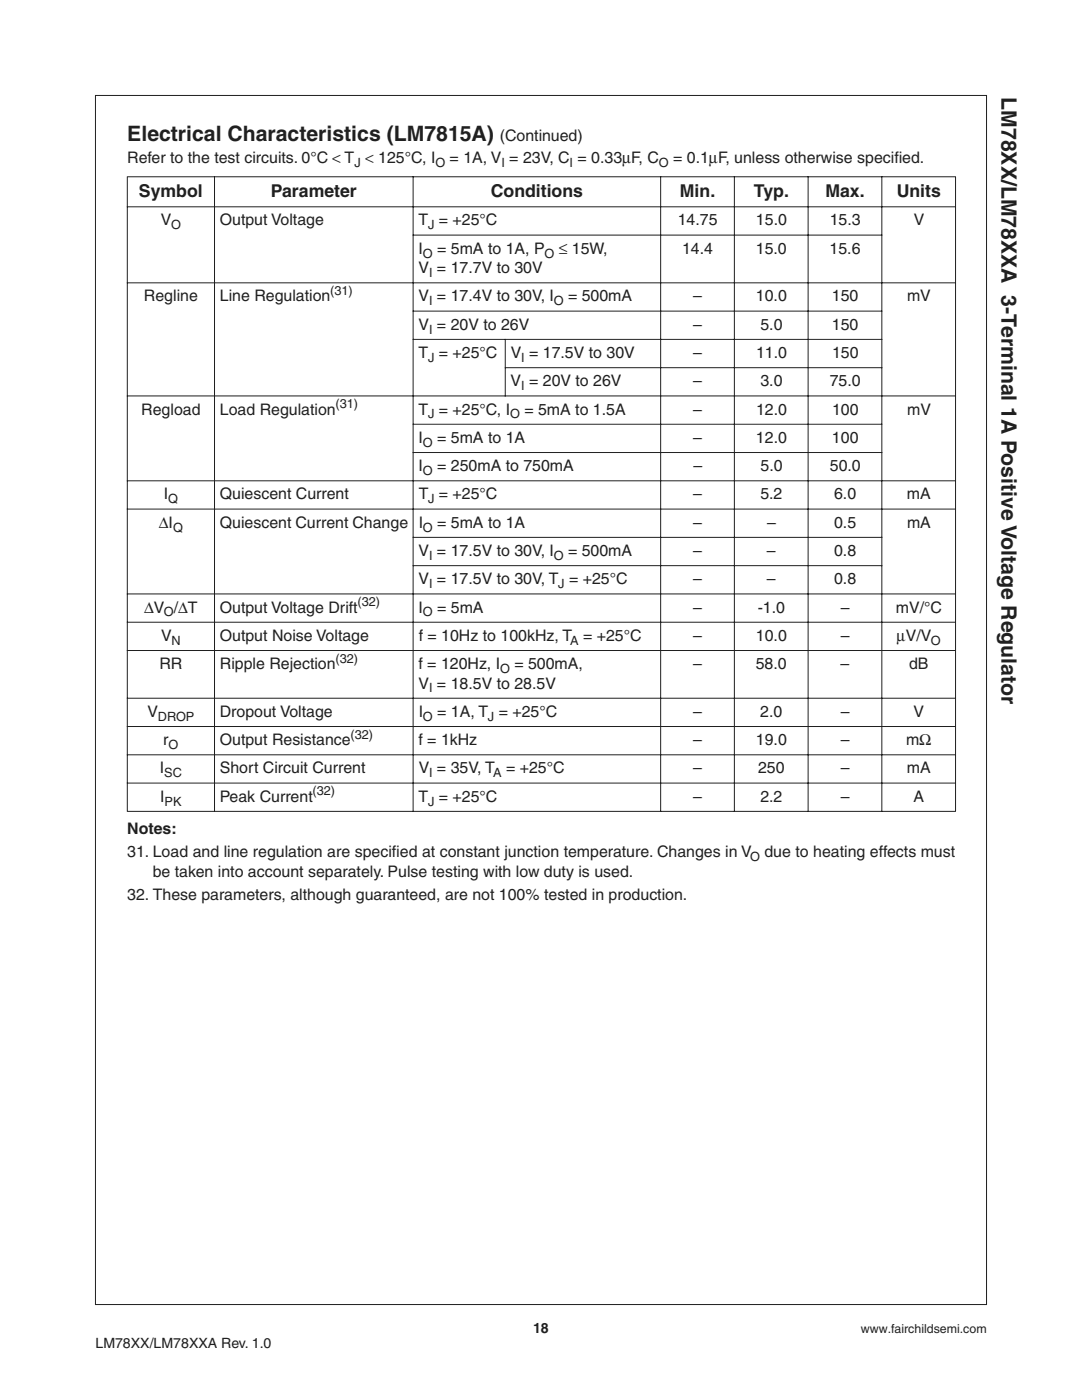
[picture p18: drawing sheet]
<svg xmlns="http://www.w3.org/2000/svg" width="216mm" height="279mm" viewBox="0 0 216 279" stroke-linecap="round" stroke-linejoin="round" font-family="sans-serif">
<defs><g id="words">
<g font-size="4.2" fill="#231f20">
<text x="199.8" y="19.4" transform="rotate(90 199.8 19.4)">LM78XX/LM78XXA 3-Terminal 1A Positive Voltage Regulator</text>
<text x="25.4" y="28.2">Electrical Characteristics (LM7815A)</text>
</g>
<g font-size="3.5" fill="#231f20">
<text x="27.7" y="39.2">Symbol</text>
<text x="54" y="39.2">Parameter</text>
<text x="97.9" y="39.2">Conditions</text>
<text x="135.7" y="39.2">Min.</text>
<text x="150.4" y="39.2">Typ.</text>
<text x="164.7" y="39.2">Max.</text>
<text x="178.9" y="39.2">Units</text>
</g>
<g font-size="3.2" fill="#231f20">
<text x="99.7" y="28.2">(Continued)</text>
<text x="25.4" y="32.5">Refer to the test circuits. 0°C &lt; T &lt; 125°C, I</text>
<text x="89.7" y="32.5">= 1A, V = 23V, C = 0.33µF, C</text>
<text x="134.3" y="32.5">= 0.1µF, unless otherwise specif</text>
<text x="178.5" y="32.5">ied.</text>
<text x="32.1" y="45">V</text>
<text x="43.9" y="45">Output Voltage</text>
<text x="83.5" y="45">T = +25°C</text>
<text x="135.2" y="45">14.75</text>
<text x="150.8" y="45">15.0</text>
<text x="165.6" y="45">15.3</text>
<text x="182.3" y="45">V</text>
<text x="83.5" y="50.6">I</text>
<text x="87.2" y="50.6">= 5mA to 1A, P</text>
<text x="111.5" y="50.6">≤ 15W,</text>
<text x="136.1" y="50.6">14.4</text>
<text x="150.8" y="50.6">15.0</text>
<text x="165.5" y="50.6">15.6</text>
<text x="83.5" y="54.5">V = 17.7V to 30V</text>
<text x="28.7" y="60.1">Regline</text>
<text x="43.9" y="60.1">Line Regulation</text>
<text x="83.5" y="60.1">V = 17.4V to 30V, I</text>
<text x="83.5" y="65.8">V = 20V to 26V</text>
<text x="113.3" y="60.1">= 500mA</text>
<text x="138.3" y="60.1">–</text>
<text x="138.3" y="65.8">–</text>
<text x="150.8" y="60.1">10.0</text>
<text x="151.7" y="65.8">5.0</text>
<text x="166" y="60.1">150</text>
<text x="166" y="65.8">150</text>
<text x="181" y="60.1">mV</text>
<text x="83.5" y="71.4">T = +25°C</text>
<text x="101.9" y="71.4">V = 17.5V to 30V</text>
<text x="138.3" y="71.4">–</text>
<text x="150.9" y="71.4">11.0</text>
<text x="166" y="71.4">150</text>
<text x="101.9" y="77.1">V = 20V to 26V</text>
<text x="138.3" y="77.1">–</text>
<text x="151.7" y="77.1">3.0</text>
<text x="165.6" y="77.1">75.0</text>
<text x="28.2" y="82.7">Regload</text>
<text x="43.9" y="82.7">Load Regulation</text>
<text x="83.5" y="82.7">T = +25°C, I</text>
<text x="104.6" y="82.7">= 5mA to 1.5A</text>
<text x="138.3" y="82.7">–</text>
<text x="150.9" y="82.7">12.0</text>
<text x="166" y="82.7">100</text>
<text x="181" y="82.7">mV</text>
<text x="83.5" y="88.4">I</text>
<text x="87.2" y="88.4">= 5mA to 1A</text>
<text x="138.3" y="88.4">–</text>
<text x="150.8" y="88.4">12.0</text>
<text x="166" y="88.4">100</text>
<text x="83.5" y="94">I</text>
<text x="87.2" y="94">= 250mA to 750mA</text>
<text x="138.4" y="94">–</text>
<text x="151.7" y="94">5.0</text>
<text x="165.6" y="94">50.0</text>
<text x="32.7" y="99.7">I</text>
<text x="43.9" y="99.7">Quiescent Current</text>
<text x="83.5" y="99.7">T = +25°C</text>
<text x="138.3" y="99.7">–</text>
<text x="151.7" y="99.7">5.2</text>
<text x="166.4" y="99.7">6.0</text>
<text x="181" y="99.7">mA</text>
<text x="31.7" y="105.3">∆I</text>
<text x="43.9" y="105.3">Quiescent Current Change I</text>
<text x="87.2" y="105.3">= 5mA to 1A</text>
<text x="138.3" y="105.3">–</text>
<text x="153" y="105.3">–</text>
<text x="166.4" y="105.3">0.5</text>
<text x="181" y="105.3">mA</text>
<text x="83.5" y="110.9">V = 17.5V to 30V, I</text>
<text x="113.3" y="110.9">= 500mA</text>
<text x="138.3" y="110.9">–</text>
<text x="153" y="110.9">–</text>
<text x="166.4" y="110.9">0.8</text>
<text x="83.5" y="116.6">V = 17.5V to 30V, T = +25°C</text>
<text x="138.3" y="116.6">–</text>
<text x="153" y="116.6">–</text>
<text x="166.4" y="116.6">0.8</text>
<text x="28.8" y="122.2">∆V /∆T</text>
<text x="43.9" y="122.2">Output Voltage Drift</text>
<text x="83.5" y="122.2">I</text>
<text x="87.2" y="122.2">= 5mA</text>
<text x="138.3" y="122.2">–</text>
<text x="151.2" y="122.2">-1.0</text>
<text x="167.8" y="122.2">–</text>
<text x="178.8" y="122.2">mV/°C</text>
<text x="32.1" y="127.9">V</text>
<text x="43.9" y="127.9">Output Noise Voltage</text>
<text x="83.6" y="127.9">f = 10Hz to 100kHz, T = +25°C</text>
<text x="138.3" y="127.9">–</text>
<text x="150.8" y="127.9">10.0</text>
<text x="167.8" y="127.9">–</text>
<text x="178.9" y="127.9">µV/V</text>
<text x="31.8" y="133.5">RR</text>
<text x="43.9" y="133.5">Ripple Rejection</text>
<text x="83.5" y="137.4">V = 18.5V to 28.5V</text>
<text x="83.5" y="133.5">f = 120Hz, I</text>
<text x="102.6" y="133.5">= 500mA,</text>
<text x="138.3" y="133.5">–</text>
<text x="150.8" y="133.5">58.0</text>
<text x="167.7" y="133.5">–</text>
<text x="181.4" y="133.5">dB</text>
<text x="29.4" y="143.1">V</text>
<text x="43.9" y="143.1">Dropout Voltage</text>
<text x="83.5" y="143.1">I</text>
<text x="87.2" y="143.1">= 1A, T = +25°C</text>
<text x="138.3" y="143.1">–</text>
<text x="151.7" y="143.1">2.0</text>
<text x="167.8" y="143.1">–</text>
<text x="182.3" y="143.1">V</text>
<text x="32.6" y="148.7">r</text>
<text x="43.9" y="148.7">Output Resistance</text>
<text x="83.5" y="148.7">f = 1kHz</text>
<text x="138.3" y="148.7">–</text>
<text x="150.8" y="148.7">19.0</text>
<text x="167.8" y="148.7">–</text>
<text x="180.8" y="148.7">mΩ</text>
<text x="31.9" y="154.3">I</text>
<text x="43.9" y="154.3">Short Circuit Current</text>
<text x="83.6" y="154.3">V = 35V, T</text>
<text x="101" y="154.3">= +25°C</text>
<text x="138.3" y="154.3">–</text>
<text x="151.3" y="154.3">250</text>
<text x="167.8" y="154.3">–</text>
<text x="181" y="154.3">mA</text>
<text x="32" y="160">I</text>
<text x="43.9" y="160">Peak Current</text>
<text x="83.5" y="160">T = +25°C</text>
<text x="138.3" y="160">–</text>
<text x="151.7" y="160">2.2</text>
<text x="167.8" y="160">–</text>
<text x="182.3" y="160">A</text>
<text x="25.4" y="166.5">Notes:</text>
<text x="25.4" y="171.1">31. Load and line regulation are specif</text>
<text x="78.2" y="171.1">ied at constant junction temperature. Changes in V</text>
<text x="152.5" y="171.1">due to heating effects must</text>
<text x="25.4" y="179.6">32. These parameters, although guaranteed, are not 100% tested in production.</text>
<text x="30.5" y="175">be taken into account separately. Pulse testing with low duty is used.</text>
</g>
<g font-size="2.8" fill="#231f20">
<text x="19" y="268.9">LM78XX/LM78XXA Rev. 1.0</text>
<text x="106.4" y="266">18</text>
</g>
<g font-size="2.5" fill="#231f20">
<text x="70.7" y="33.2">J</text>
<text x="86.9" y="33.2">O</text>
<text x="100" y="33.2">I</text>
<text x="113.7" y="33.2">I</text>
<text x="131.5" y="33.2">O</text>
<text x="34.1" y="45.8">O</text>
<text x="85.4" y="45.8">J</text>
<text x="84.4" y="51.4">O</text>
<text x="108.6" y="51.4">O</text>
<text x="65.9" y="58.9">(31)</text>
<text x="85.6" y="55.3">I</text>
<text x="85.6" y="60.9">I</text>
<text x="110.5" y="60.9">O</text>
<text x="85.6" y="66.6">I</text>
<text x="85.4" y="72.2">J</text>
<text x="104" y="72.2">I</text>
<text x="104" y="77.9">I</text>
<text x="66.9" y="81.5">(31)</text>
<text x="85.4" y="83.5">J</text>
<text x="101.8" y="83.5">O</text>
<text x="84.4" y="89.2">O</text>
<text x="84.4" y="94.8">O</text>
<text x="33.6" y="100.5">Q</text>
<text x="85.4" y="100.5">J</text>
<text x="34.5" y="106.1">Q</text>
<text x="84.4" y="106.1">O</text>
<text x="85.6" y="111.7">I</text>
<text x="110.5" y="111.7">O</text>
<text x="85.6" y="117.4">I</text>
<text x="111.4" y="117.4">J</text>
<text x="32.7" y="123">O</text>
<text x="71.3" y="121">(32)</text>
<text x="84.4" y="123">O</text>
<text x="34.2" y="128.7">N</text>
<text x="113.8" y="128.7">A</text>
<text x="185.7" y="128.7">O</text>
<text x="66.9" y="132.3">(32)</text>
<text x="99.8" y="134.3">O</text>
<text x="31.5" y="143.8">DROP</text>
<text x="84.4" y="143.8">O</text>
<text x="85.6" y="138.2">I</text>
<text x="97.4" y="143.8">J</text>
<text x="33.6" y="149.5">O</text>
<text x="69.9" y="147.4">(32)</text>
<text x="32.8" y="155.1">SC</text>
<text x="85.6" y="155.1">I</text>
<text x="98.4" y="155.1">A</text>
<text x="32.9" y="160.8">PK</text>
<text x="62.4" y="158.7">(32)</text>
<text x="85.4" y="160.8">J</text>
<text x="149.7" y="171.9">O</text>
<text x="171.8" y="266">www.fairchildsemi.com</text>
</g>
</g></defs>
<g fill="none" stroke="#231f20" stroke-width=".2">
<path d="M19 19.1h177.8v241.2h-177.8zM25.3 35.3h165.5M25.4 35.4v126.4M42.8 35.2v126.8M82.4 35.2v126.8M131.8 35.2v126.8M146.5 35.2v126.8M161.2 35.2v126.8M176 35.2v126.8M190.7 35.4v126.4M25.3 41.3h165.5M25.3 56.4h165.5"/>
<path d="M82.3 46.9h93.7M25.3 79h165.5M82.3 62.1h93.7M82.3 67.7h93.7M100.7 73.4h75.3M100.8 67.6v11.5M25.3 96h165.5M82.3 84.7h93.7M82.3 90.3h93.7M25.3 101.6h165.5M25.3 118.5h165.5M82.3 107.2h93.7"/>
<path d="M82.3 112.9h93.7M25.3 124.2h165.5M25.3 129.8h165.5M25.3 139.3h165.5M25.3 145h165.5M25.3 150.6h165.5M25.3 156.3h165.5M25.3 161.9h165.5"/>
</g>
<use href="#words"/>
</svg>
